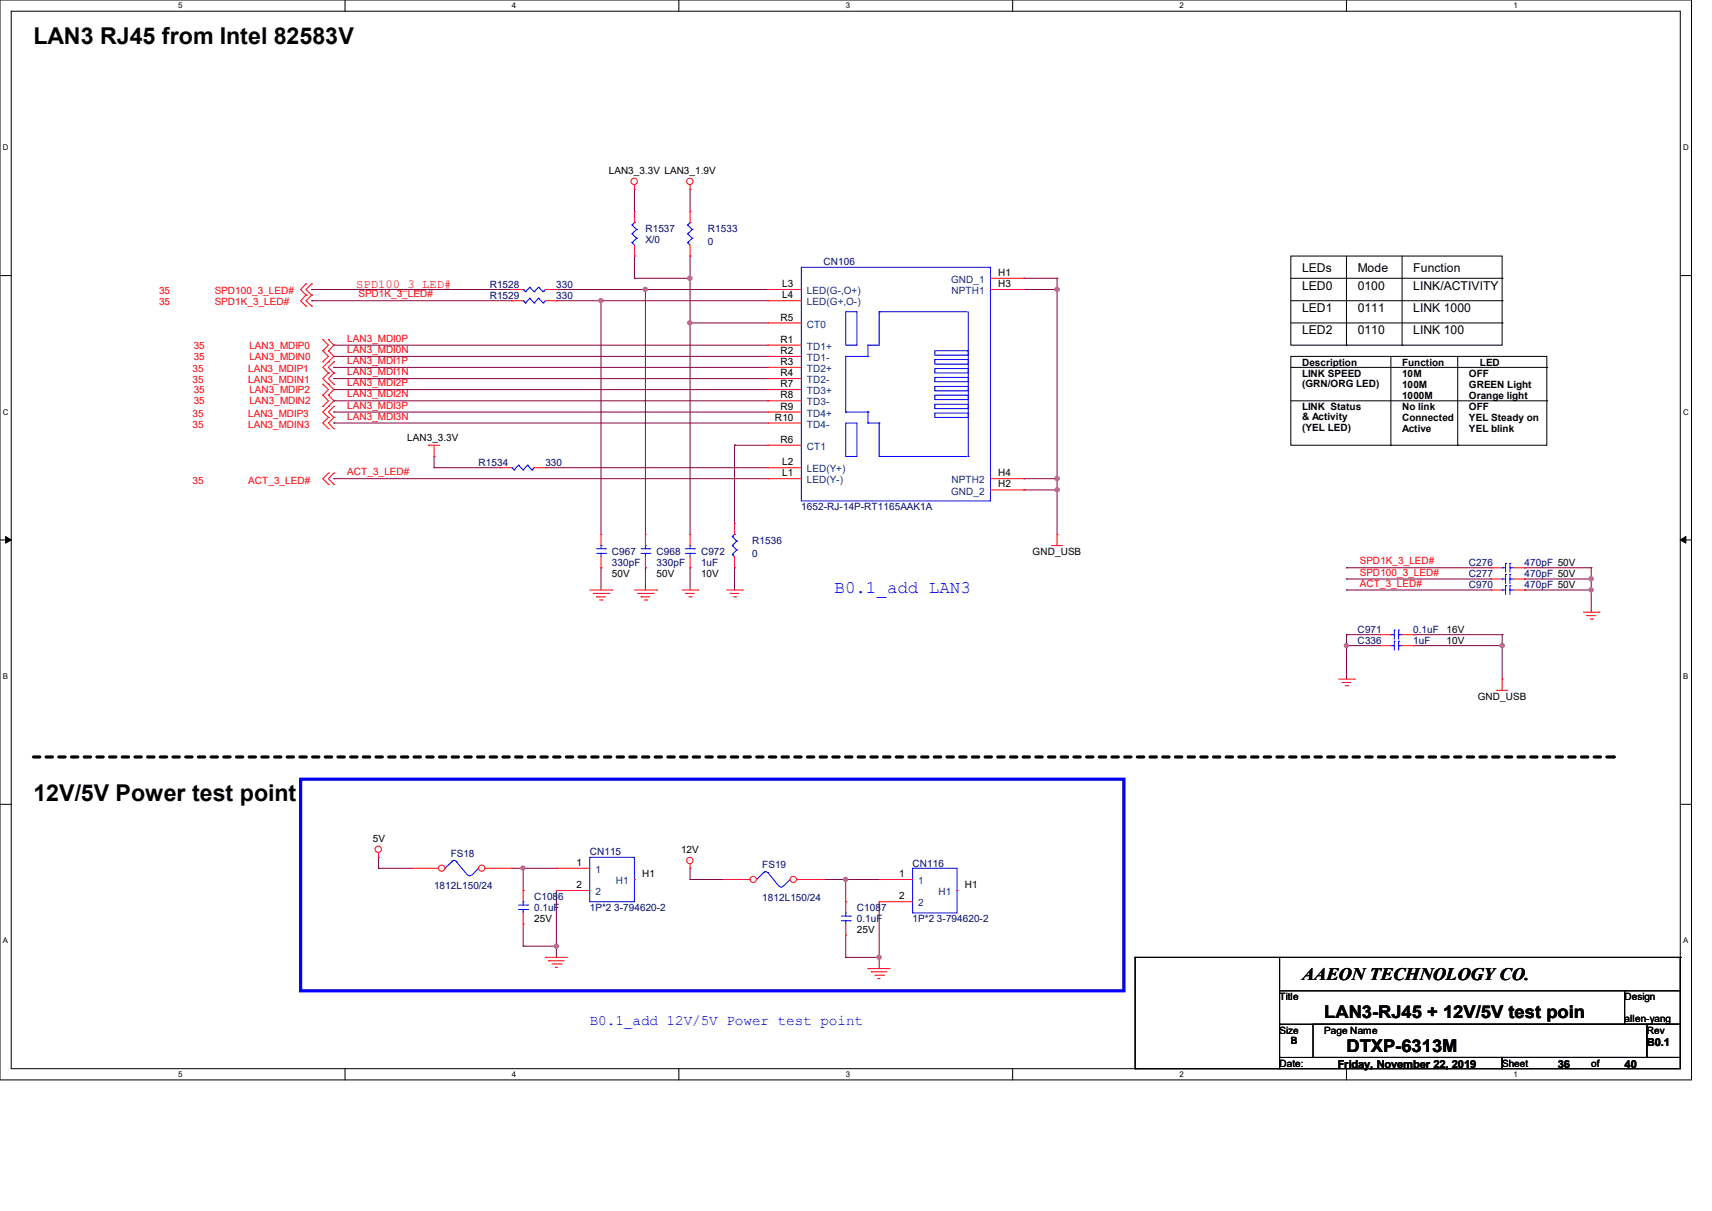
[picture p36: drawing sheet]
<svg xmlns="http://www.w3.org/2000/svg" width="297mm" height="210mm" viewBox="0 0 297 210" stroke-linecap="round" stroke-linejoin="round" font-family="sans-serif">
<defs><g id="words">
<g font-size="4">
<text x="5.8" y="7.6">LAN3 RJ45 from Intel 82583V</text>
<text x="5.8" y="138.9">12V/5V Power test point</text>
</g>
<text font-size="3" fill="#00f" x="144.8" y="102.8">B0.1_add LAN3</text>
<g font-size="3">
<text x="225.9" y="169.9">AAEON TECHNOLOGY CO.</text>
<text x="229.7" y="176.6">LAN3-RJ45 + 12V/5V test poin</text>
<text x="233.6" y="182.4">DTXP-6313M</text>
</g>
<text font-size="2.5" fill="#00f" x="102.3" y="177.7">B0.1_add 12V/5V Power test point</text>
<g font-size="2.1">
<text x="225.9" y="47.1">LEDs</text>
<text x="235.5" y="47.1">Mode</text>
<text x="245.2" y="47.1">Function</text>
<text x="225.9" y="50.2">LED0</text>
<text x="235.5" y="50.2">0100</text>
<text x="245.2" y="50.2">LINK/ACTIVITY</text>
<text x="225.9" y="54.1">LED1</text>
<text x="225.9" y="58">LED2</text>
<text x="235.5" y="54.1">0111</text>
<text x="235.5" y="58">0110</text>
<text x="245.2" y="54.1">LINK 1000</text>
<text x="245.2" y="58">LINK 100</text>
</g>
<text font-size="2.1" fill="#f00" x="61.8" y="49.9">SPD100_3_LED#</text>
<g font-size="1.9">
<text x="232.1" y="185.2">Friday, November 22, 2019</text>
<text x="270.3" y="185.2">36</text>
<text x="281.9" y="185.2">40</text>
<text x="285.7" y="181.3">B0.1</text>
</g>
<g font-size="1.7">
<text x="105.6" y="30.2">LAN3_3.3V LAN3_1.9V</text>
<text x="173.2" y="47.8">H1</text>
<text x="135.7" y="51.7">L4</text>
<text x="135.7" y="49.8">L3</text>
<text x="173.2" y="49.8">H3</text>
<text x="135.4" y="55.6">R5</text>
<text x="135.4" y="59.4">R1</text>
<text x="135.4" y="61.4">R2</text>
<text x="135.4" y="63.3">R3</text>
<text x="135.4" y="65.2">R4</text>
<text x="225.9" y="65.3">LINK SPEED</text>
<text x="225.9" y="63.4">Description</text>
<text x="243.2" y="65.3">10M</text>
<text x="243.2" y="63.4">Function</text>
<text x="254.8" y="65.3">OFF</text>
<text x="256.7" y="63.4">LED</text>
<text x="135.4" y="67.1">R7</text>
<text x="135.4" y="69.1">R8</text>
<text x="135.4" y="71">R9</text>
<text x="225.9" y="67.1">(GRN/ORG LED)</text>
<text x="225.9" y="71.1">LINK Status</text>
<text x="243.2" y="67.3">100M</text>
<text x="243.2" y="69.2">1000M</text>
<text x="243.2" y="71.1">No link</text>
<text x="254.8" y="69.2">Orange light</text>
<text x="254.8" y="67.3">GREEN Light</text>
<text x="254.8" y="71.1">OFF</text>
<text x="70.7" y="76.5">LAN3_3.3V</text>
<text x="134.4" y="72.9">R10</text>
<text x="135.4" y="76.8">R6</text>
<text x="225.9" y="72.9">&amp; Activity</text>
<text x="225.9" y="74.7">(YEL LED)</text>
<text x="243.2" y="73.1">Connected</text>
<text x="243.2" y="75">Active</text>
<text x="254.8" y="73.1">YEL Steady on</text>
<text x="254.8" y="75">YEL blink</text>
<text x="135.7" y="80.7">L2</text>
<text x="135.7" y="82.6">L1</text>
<text x="173.2" y="82.6">H4</text>
<text x="173.2" y="84.5">H2</text>
<text x="106.2" y="100.1">50V</text>
<text x="113.9" y="100.1">50V</text>
<text x="121.6" y="100.1">10V</text>
<text x="179.1" y="96.2">GND_USB</text>
<text x="250.9" y="109.7">16V</text>
<text x="250.9" y="111.7">10V</text>
<text x="256.4" y="121.3">GND_USB</text>
<text x="64.7" y="146">5V</text>
<text x="118.1" y="148">12V</text>
<text x="100" y="150.2">1</text>
<text x="100" y="154">2</text>
<text x="111.4" y="152.1">H1</text>
<text x="156" y="152.1">1</text>
<text x="156" y="156">2</text>
<text x="167.4" y="154">H1</text>
<text x="92.7" y="159.9">25V</text>
<text x="148.7" y="161.8">25V</text>
<text x="222" y="173.4">Title</text>
<text x="281.8" y="173.4">Design</text>
<text x="222" y="179.2">Size</text>
<text x="229.7" y="179.2">Page Name</text>
<text x="281.8" y="177.3">allen-yang</text>
<text x="285.7" y="179.2">Rev</text>
<text x="222" y="185">Date:</text>
<text x="223.9" y="181.1">B</text>
<text x="260.6" y="185">Sheet</text>
<text x="276" y="185">of</text>
</g>
<g font-size="1.7" fill="#000080">
<text x="112" y="40.2">R1537</text>
<text x="122.8" y="40.2">R1533</text>
<text x="112" y="42.2">X/0</text>
<text x="122.8" y="42.5">0</text>
<text x="142.9" y="46">CN106</text>
<text x="85" y="49.9">R1528</text>
<text x="85" y="51.8">R1529</text>
<text x="96.5" y="49.9">330</text>
<text x="96.5" y="51.8">330</text>
<text x="83" y="80.8">R1534</text>
<text x="94.6" y="80.8">330</text>
<text x="139" y="88.5">1652-RJ-14P-RT1165AAK1A</text>
<text x="130.5" y="94.3">R1536</text>
<text x="106.2" y="96.2">C967</text>
<text x="106.2" y="98.1">330pF</text>
<text x="113.9" y="96.2">C968</text>
<text x="113.9" y="98.1">330pF</text>
<text x="121.6" y="96.2">C972</text>
<text x="121.6" y="98.1">1uF</text>
<text x="130.5" y="96.6">0</text>
<text x="254.8" y="98.1">C276</text>
<text x="254.8" y="100.1">C277</text>
<text x="264.5" y="98.1">470pF 50V</text>
<text x="264.5" y="100.1">470pF 50V</text>
<text x="254.8" y="102">C970</text>
<text x="264.5" y="102">470pF 50V</text>
<text x="235.5" y="109.7">C971</text>
<text x="235.5" y="111.7">C336</text>
<text x="245.2" y="109.7">0.1uF</text>
<text x="245.2" y="111.7">1uF</text>
<text x="78.2" y="148.5">FS18</text>
<text x="102.3" y="148.3">CN115</text>
<text x="75.3" y="154.1">1812L150/24</text>
<text x="132.2" y="150.4">FS19</text>
<text x="158.3" y="150.3">CN116</text>
<text x="92.7" y="156">C1086</text>
<text x="92.7" y="158">0.1uF</text>
<text x="102.3" y="158">1P*2 3-794620-2</text>
<text x="132.2" y="156.2">1812L150/24</text>
<text x="148.7" y="158">C1087</text>
<text x="148.7" y="159.9">0.1uF</text>
<text x="158.3" y="159.9">1P*2 3-794620-2</text>
</g>
<g font-size="1.7" fill="#f00">
<text x="27.6" y="53">35</text>
<text x="27.6" y="51.1">35</text>
<text x="37.3" y="53">SPD1K_3_LED#</text>
<text x="37.3" y="51.1">SPD100_3_LED#</text>
<text x="62.2" y="51.6">SPD1K_3_LED#</text>
<text x="60.2" y="59.3">LAN3_MDI0P</text>
<text x="33.4" y="64.6">35</text>
<text x="33.6" y="60.5">35</text>
<text x="33.6" y="62.4">35</text>
<text x="43.1" y="64.6">LAN3_MDIP1</text>
<text x="43.3" y="60.5">LAN3_MDIP0</text>
<text x="43.3" y="62.4">LAN3_MDIN0</text>
<text x="60.2" y="63.1">LAN3_MDI1P</text>
<text x="60.2" y="61.2">LAN3_MDI0N</text>
<text x="60.2" y="65.1">LAN3_MDI1N</text>
<text x="33.4" y="66.5">35</text>
<text x="33.6" y="68.2">35</text>
<text x="33.6" y="70.1">35</text>
<text x="43.1" y="66.5">LAN3_MDIN1</text>
<text x="43.3" y="68.2">LAN3_MDIP2</text>
<text x="43.3" y="70.1">LAN3_MDIN2</text>
<text x="60.2" y="68.9">LAN3_MDI2N</text>
<text x="60.2" y="67">LAN3_MDI2P</text>
<text x="60.2" y="70.9">LAN3_MDI3P</text>
<text x="33.4" y="72.3">35</text>
<text x="33.4" y="74.2">35</text>
<text x="43.1" y="72.3">LAN3_MDIP3</text>
<text x="43.1" y="74.2">LAN3_MDIN3</text>
<text x="60.2" y="72.8">LAN3_MDI3N</text>
<text x="33.4" y="83.9">35</text>
<text x="43.1" y="83.9">ACT_3_LED#</text>
<text x="60.2" y="82.4">ACT_3_LED#</text>
<text x="235.9" y="97.9">SPD1K_3_LED#</text>
<text x="235.9" y="99.8">SPD100_3_LED#</text>
<text x="235.9" y="101.7">ACT_3_LED#</text>
</g>
<g font-size="1.7" fill="#004080">
<text x="140" y="53">LED(G+,O-)</text>
<text x="140" y="51">LED(G-,O+)</text>
<text x="165" y="49.1">GND_1</text>
<text x="165.1" y="51">NPTH1</text>
<text x="140" y="56.8">CT0</text>
<text x="140" y="60.7">TD1+</text>
<text x="140" y="62.6">TD1-</text>
<text x="140" y="64.5">TD2+</text>
<text x="140" y="66.5">TD2-</text>
<text x="140" y="68.4">TD3+</text>
<text x="140" y="70.3">TD3-</text>
<text x="140" y="72.3">TD4+</text>
<text x="140" y="74.2">TD4-</text>
<text x="140" y="78">CT1</text>
<text x="140" y="81.9">LED(Y+)</text>
<text x="140" y="83.8">LED(Y-)</text>
<text x="165.1" y="83.8">NPTH2</text>
<text x="165" y="85.8">GND_2</text>
<text x="103.3" y="151.4">1</text>
<text x="103.3" y="155.2">2</text>
<text x="106.8" y="153.3">H1</text>
<text x="159.3" y="153.3">1</text>
<text x="162.8" y="155.2">H1</text>
<text x="159.3" y="157.2">2</text>
</g>
<g font-size="1.4">
<text x="30.9" y="1.4">5</text>
<text x="88.8" y="1.4">4</text>
<text x="146.7" y="1.4">3</text>
<text x="204.6" y="1.4">2</text>
<text x="262.6" y="1.4">1</text>
<text x=".5" y="26.1">D</text>
<text x="292" y="26.1">D</text>
<text x=".5" y="71.9">C</text>
<text x="292" y="71.9">C</text>
<text x=".5" y="117.8">B</text>
<text x="292" y="117.8">B</text>
<text x=".5" y="163.6">A</text>
<text x="292" y="163.6">A</text>
<text x="30.9" y="186.8">5</text>
<text x="88.8" y="186.8">4</text>
<text x="146.7" y="186.8">3</text>
<text x="204.6" y="186.8">2</text>
<text x="262.6" y="186.8">1</text>
</g>
</g></defs>
<path d="M0 0h293.5v187.3h-293.5zM1.9 1.9h289.6v183.4h-289.6z" fill="none" stroke="#000" stroke-width=".17"/>
<g fill="#fff">
<path d="M30.9 .2h.8v1.5h-.8z"/>
<path d="M30.9 185.5h.8v1.6h-.8z"/>
</g>
<path d="M59.9 0v1.9M59.9 185.3v2" fill="none" stroke="#000" stroke-width=".17"/>
<g fill="#fff">
<path d="M88.8 .2h.8v1.5h-.8z"/>
<path d="M88.8 185.5h.8v1.6h-.8z"/>
</g>
<path d="M117.8 0v1.9M117.8 185.3v2" fill="none" stroke="#000" stroke-width=".17"/>
<g fill="#fff">
<path d="M146.7 .2h.8v1.5h-.8z"/>
<path d="M146.7 185.5h.8v1.6h-.8z"/>
</g>
<path d="M175.7 0v1.9M175.7 185.3v2" fill="none" stroke="#000" stroke-width=".17"/>
<g fill="#fff">
<path d="M204.6 .2h.8v1.5h-.8z"/>
<path d="M204.6 185.5h.8v1.6h-.8z"/>
</g>
<path d="M233.6 0v1.9M233.6 185.3v2" fill="none" stroke="#000" stroke-width=".17"/>
<g fill="#fff">
<path d="M262.6 .2h.7v1.5h-.7z"/>
<path d="M262.6 185.5h.7v1.6h-.7z"/>
<path d="M.5 24.8h1v1.6h-1z"/>
<path d="M292 24.8h1v1.6h-1z"/>
<path d="M.5 70.7h1v1.5h-1z"/>
<path d="M292 70.7h1v1.5h-1z"/>
</g>
<path d="M0 47.8h1.9M291.5 47.8h2" fill="none" stroke="#000" stroke-width=".17"/>
<g fill="#fff">
<path d="M.5 116.5h.9v1.6h-.9z"/>
<path d="M292 116.5h.9v1.6h-.9z"/>
</g>
<path d="M0 93.6h1.9M291.5 93.6h2" fill="none" stroke="#000" stroke-width=".17"/>
<path d="M1 93l.9 .6-.9 .6zM291.5 93.6l1-.6v1.2z" fill="#000" stroke="#000" stroke-width=".17"/>
<g fill="#fff">
<path d="M.5 162.4h.9v1.5h-.9z"/>
<path d="M292 162.4h.9v1.5h-.9z"/>
</g>
<g fill="none" stroke="#000" stroke-width=".17">
<path d="M223.9 44.4h36.7v15.5h-36.7zM223.9 48.3h36.7M223.9 52.2h36.7M223.9 56h36.7M233.6 59.9h.1M233.6 44.4v15.5M243.2 59.9h.1M243.2 44.4v15.5M260.6 48.3h.1M260.6 52.2h.1M260.6 56h.1M223.9 61.8h44.5v15.4h-44.5z"/>
<path d="M223.9 63.7h44.5M223.9 69.5h44.5M241.3 77.2h.1M241.3 61.8v15.4M252.9 77.2h.1M252.9 61.8v15.4M268.4 63.7h.1M268.4 69.5h.1M0 139.5h1.9M291.5 139.5h2M196.9 166h.1M196.9 166h94.6"/>
<path d="M196.9 166v19.3M222 171.8h69.5v5.8h-69.5zM222 166h.1M222 166v5.8M222 177.6v5.8M227.8 177.6h57.9v5.8h-57.9zM281.9 177.6h.1M281.9 171.8v5.8M285.7 177.6h5.8v5.8h-5.8zM291.5 166h.1M291.5 166v5.8M196.9 185.3h.1"/>
<path d="M196.9 185.3h25.1M222 183.4h38.6v1.9h-38.6zM222 183.4h.1M222 185.3h.1M260.6 183.4h30.9v1.9h-30.9z"/>
</g>
<path d="M5.8 131.3h274.1" fill="none" stroke="#000" stroke-width=".55" stroke-dasharray="1.1 1.1"/>
<circle cx="279.9" cy="131.3" r=".28" fill="#000" stroke-dasharray="1.1 1.1"/>
<path d="M52.2 135.1h142.8v36.7h-142.8z" fill="none" stroke="#00f" stroke-width=".55"/>
<g fill="none" stroke="#800040" stroke-width=".17">
<path d="M110.1 32.9h.1M110.1 32.9v3.8M119.7 32.9h.1M119.7 32.9v3.8M54.1 52.2h.1M54.1 50.2h.1M54.1 50.2h34.7M54.1 52.2h34.7M57.9 59.9h.1M57.9 59.9h75.3M96.5 50.2h.1M96.5 52.2h.1"/>
<path d="M96.5 50.2h36.7M96.5 52.2h36.7M104.3 52.2h.1M104.3 52.2v40.5M110.1 44.4h.1M110.1 48.3h.1M110.1 44.4v3.9M110.1 48.3h9.6M112 50.2h.1M112 50.2v42.5M119.7 56h.1M119.7 44.4h.1"/>
<path d="M119.7 48.3h.1M119.7 44.4v48.3M119.7 56h13.5M177.6 48.3h.1M177.6 50.2h.1M177.6 50.2h5.8M177.6 48.3h5.8M183.4 48.3h.1M183.4 50.2h.1M183.4 48.3v44.4M57.9 63.7h.1M57.9 61.8h.1"/>
<path d="M57.9 73.4h.1M57.9 69.5h.1M57.9 67.6h.1M57.9 65.7h.1M57.9 71.5h.1M57.9 63.7h75.3M57.9 61.8h75.3M57.9 73.4h75.3M57.9 69.5h75.3M57.9 67.6h75.3M57.9 65.7h75.3M57.9 71.5h75.3"/>
<path d="M75.3 79.2h.1M75.3 79.2v1.9M127.4 77.2h.1M127.4 77.2h5.8M127.4 77.2v13.6M57.9 83h.1M57.9 83h75.3M75.3 81.1h.1M75.3 81.1h11.6M94.6 81.1h.1M94.6 81.1h38.6M104.3 98.5h.1"/>
<path d="M104.3 98.5v3.8M112 98.5h.1M112 98.5v3.8M119.7 98.5h.1M119.7 98.5v3.8M127.4 98.5h.1M127.4 98.5v3.8M177.6 83h.1M177.6 85h.1M177.6 83h5.8M177.6 85h5.8M183.4 83h.1"/>
<path d="M183.4 85h.1M233.6 98.5h.1M233.6 98.5h25.1M264.5 98.5h.1M264.5 98.5h11.6M276.1 98.5h.1M276.1 98.5v7.7M233.6 100.4h.1M233.6 102.3h.1M233.6 110.1h.1M233.6 112h.1M233.6 100.4h25.1"/>
<path d="M233.6 102.3h25.1M233.6 110.1h5.8M233.6 112h5.8M233.6 110.1v7.7M245.2 110.1h.1M245.2 112h.1M245.2 110.1h15.4M245.2 112h15.4M260.6 112h.1M260.6 110.1h.1M260.6 110.1v7.7M264.5 100.4h.1"/>
<path d="M264.5 102.3h.1M264.5 100.4h11.6M264.5 102.3h11.6M276.1 100.4h.1M276.1 102.3h.1M65.7 148.7h.1M65.7 150.6h.1M65.7 148.7v1.9M65.7 150.6h5.8M88.8 150.6h7.7M90.8 150.6h.1M90.8 154.4h.1"/>
<path d="M90.8 150.6v3.8M96.5 150.6h.1M96.5 154.4v11.6M119.7 150.6h.1M119.7 152.5h.1M119.7 150.6v1.9M119.7 152.5h5.8M142.9 152.5h9.6M146.7 152.5h.1M146.7 156.4h.1M146.7 152.5v3.9M152.5 152.5h.1"/>
<path d="M152.5 156.4v11.6M90.8 164.1h.1M90.8 160.2v3.9M90.8 164.1h5.7M96.5 164.1h.1M96.5 166h.1M146.7 166h.1M146.7 162.2v3.8M146.7 166h5.8M152.5 166h.1M152.5 168h.1"/>
</g>
<g fill="#f0f" stroke="#f0f" stroke-width=".17">
<circle cx="276" cy="100.4" r=".36"/>
<circle cx="276" cy="102.3" r=".36"/>
<circle cx="260.6" cy="112" r=".37"/>
<circle cx="233.6" cy="112" r=".36"/>
<circle cx="119.7" cy="56" r=".37"/>
<circle cx="119.7" cy="48.3" r=".37"/>
<circle cx="183.4" cy="50.2" r=".37"/>
<circle cx="183.4" cy="83" r=".37"/>
<circle cx="183.4" cy="84.9" r=".37"/>
<circle cx="112" cy="50.2" r=".36"/>
<circle cx="104.2" cy="52.1" r=".36"/>
<circle cx="90.7" cy="150.6" r=".37"/>
<circle cx="96.5" cy="164.1" r=".37"/>
<circle cx="146.7" cy="152.5" r=".36"/>
<circle cx="152.5" cy="166" r=".36"/>
</g>
<g fill="none" stroke="#f00" stroke-width=".17">
<path d="M110.1 32.9h.1M110.1 36.7h.1M110.1 32v.9M110.1 36.7v1.9M119.7 32.9h.1M119.7 32v.9M53.1 51.2h.1M53.1 53.1h.1M53.1 49.2h.1M53.1 51.2l-.9 1 .9 .9M53.1 49.2l-.9 1 .9 1M54.1 51.2h.1"/>
<path d="M54.1 53.1h.1M54.1 49.2h.1M54.1 51.2l-1 1 1 .9M54.1 49.2l-1 1 1 1M56 58.9h.1M56 58.9l1 1-1 .9M57 58.9h.1M57 58.9l.9 1-.9 .9M110.1 44.4h.1M110.1 42.5v1.9M133.2 52.2h.1M133.2 50.2h.1"/>
<path d="M133.2 56h.1M133.2 59.9h.1M133.2 52.2h5.8M133.2 50.2h5.8M133.2 56h5.8M133.2 59.9h5.8M171.8 50.2h5.8M171.8 48.3h5.8M177.6 48.3h.1M177.6 50.2h.1M56 60.8h.1M56 62.7h.1"/>
<path d="M56 68.5h.1M56 66.6h.1M56 70.5h.1M56 60.8l1 1-1 .9M56 66.6l1 1-1 .9M56 68.5l1 1-1 1M57 64.7h.1M57 66.6h.1M57 70.5h.1M57 72.4h.1M57 74.3h.1M57 60.8h.1"/>
<path d="M57 62.7h.1M57 68.5h.1M57 64.7l-1 1 1.9 1.9-.9 .9M57 70.5l-1 1 1 .9M57 72.4l-1 1 1 .9M57 60.8l.9 1-1.9 1.9 1 1M57 68.5l.9 1-.9 1M57.9 64.7h.1M57.9 66.6h.1M57.9 70.5h.1M57.9 72.4h.1M57.9 74.3h.1"/>
<path d="M57.9 62.7h.1M57.9 64.7l-.9 1 .9 .9M57.9 70.5l-.9 1 .9 .9M57.9 72.4l-.9 1 .9 .9M57.9 62.7l-.9 1 .9 1M74.3 77.2h.1M74.3 77.2h2M75.3 79.2h.1M75.3 77.2v2M133.2 61.8h.1M133.2 63.7h.1M133.2 65.7h.1"/>
<path d="M133.2 67.6h.1M133.2 69.5h.1M133.2 71.5h.1M133.2 73.4h.1M133.2 77.2h.1M133.2 77.2h5.8M133.2 61.8h5.8M133.2 63.7h5.8M133.2 65.7h5.8M133.2 67.6h5.8M133.2 69.5h5.8M133.2 71.5h5.8"/>
<path d="M133.2 73.4h5.8M57 82h.1M57 84h.1M57 82l-1 1 1 1M57.9 82h.1M57.9 84h.1M57.9 82l-.9 1 .9 1M104.3 98.5h.1M104.3 92.7h.1M104.3 92.7v1.9M104.3 96.5v2M112 98.5h.1"/>
<path d="M112 92.7h.1M112 92.7v1.9M112 96.5v2M119.7 98.5h.1M119.7 92.7h.1M119.7 92.7v1.9M119.7 96.5v2M127.4 98.5h.1M127.4 90.8h.1M127.4 90.8v1.9M127.4 96.5v2M133.2 81.1h.1"/>
<path d="M133.2 83h.1M133.2 81.1h5.8M133.2 83h5.8M171.8 83h5.8M171.8 85h5.8M177.6 83h.1M177.6 85h.1M182.5 94.6h.1M182.5 94.6h1.9M183.4 92.7h.1M183.4 92.7v1.9M258.7 98.5h.1"/>
<path d="M258.7 98.5h1.9M262.6 98.5h1.9M264.5 98.5h.1M102.3 102.3h3.9M102.9 102.9h2.7M103.5 103.5h.1M103.5 103.5h1.5M104.1 104.1h.3M104.4 104.1h.1M105.6 102.9h.1M106.2 102.3h.1M110.1 102.3h3.8"/>
<path d="M110.6 102.9h2.7M111.2 103.5h.1M111.2 103.5h1.5M111.8 104.1h.4M112.2 104.1h.1M113.3 102.9h.1M113.9 102.3h.1M118.4 102.3h2.7M118.9 102.9h.1M118.9 102.9h1.6M119.5 103.5h.4M119.9 103.5h.1"/>
<path d="M121.1 102.3h.1M126.1 102.3h2.7M126.7 102.9h.1M126.7 102.9h1.5M127.2 103.5h.4M127.6 103.5h.1M128.8 102.3h.1M232.2 117.8h2.7M232.8 118.4h.1M232.8 118.4h1.6M233.4 118.9h.4M233.8 118.9h.1"/>
<path d="M234.9 117.8h.1M239.4 110.1h.1M239.4 112h.1M239.4 110.1h1.9M239.4 112h1.9M243.2 110.1h2M243.2 112h2M245.2 110.1h.1M245.2 112h.1M259.7 119.7h.1M259.7 119.7h1.9M260.6 117.8h.1"/>
<path d="M260.6 117.8v1.9M274.7 106.2h2.7M275.3 106.8h.1M275.3 106.8h1.5M275.9 107.4h.4M276.3 107.4h.1M277.4 106.2h.1M65.7 148.7h.1M65.7 147.9v.8M119.7 150.6h.1M119.7 149.8v.8M146.7 156.4h.1"/>
<path d="M146.7 156.4v1.9M94.6 166h.1M94.6 166h3.9M95.2 166.6h.1M95.2 166.6h2.7M95.8 167.2h1.5M96.4 167.8h.1M96.4 167.8h.3M97.3 167.2h.1M146.7 162.2h.1M146.7 160.2v2M150.6 168h.1"/>
<path d="M150.6 168h3.8M151.2 168.5h.1M151.2 168.5h2.7M151.8 169.1h1.5M152.3 169.7h.1M152.3 169.7h.4M153.3 169.1h.1"/>
<circle cx="110" cy="31.5" r=".55"/>
<circle cx="119.7" cy="31.5" r=".55"/>
<circle cx="65.6" cy="147.3" r=".55"/>
<circle cx="119.7" cy="149.2" r=".55"/>
</g>
<g fill="none" stroke="#00f" stroke-width=".17">
<path d="M109.6 39h.1M109.6 39l.8 .8M110.1 38.6h.1M110.1 38.6l-.5 .4M110.4 39.8h.1M110.4 39.8l-.8 .8M109.6 42.1h.1M109.6 40.6h.1M109.6 42.1l.5 .4M109.6 40.6l.8 .7M110.4 41.3h.1M110.4 41.3l-.8 .8"/>
<path d="M139 46.4h32.8v40.5h-32.8zM146.7 54.1h2v5.8h-2zM150.6 59.9h.1M150.6 59.9v1.9M152.5 54.1h.1M152.5 54.1h15.3M152.5 54.1v5.8h-1.9M168 54.1v25.1M146.7 73.4h2v5.8h-2zM146.7 71.5h.1M146.7 61.8h.1M146.7 61.8v9.7"/>
<path d="M146.7 71.5h3.9M146.7 61.8h3.9M150.6 73.4h.1M150.6 61.8h.1M150.6 71.5h.1M150.6 73.4h1.9M150.6 71.5v1.9M152.5 73.4h.1M152.5 79.2h.1M152.5 73.4v5.8M152.5 79.2h15.3M162.2 60.8h5.8v.8h-5.8z"/>
<path d="M162.2 62.4h5.8v.8h-5.8zM162.2 67h5.8v.8h-5.8zM162.2 70.1h5.8v.8h-5.8zM162.2 65.4h5.8v.8h-5.8zM162.2 63.9h5.8v.8h-5.8zM162.2 68.5h5.8v.8h-5.8zM162.2 71.6h5.8v.8h-5.8zM168 79.2h.1M103.5 95.2h1.5M103.5 96h1.5M104.3 94.6h.1M104.3 96h.1"/>
<path d="M104.3 94.6v.6M104.3 96v.5M105 95.2h.1M105 96h.1M111.2 95.2h1.5M111.2 96h1.5M112 94.6h.1M112 96h.1M112 94.6v.6M112 96v.5M112.7 95.2h.1M112.7 96h.1"/>
<path d="M118.9 95.2h1.6M118.9 96h1.6M119.7 94.6h.1M119.7 96h.1M119.7 94.6v.6M119.7 96v.5M120.5 95.2h.1M120.5 96h.1M127 93h.1M127 96.1h.1M127 94.6h.1M127 93l.8 .9"/>
<path d="M127 96.1l.4 .4M127 94.6l.8 .8M127.4 92.7h.1M127.4 92.7l-.4 .3M127.8 95.4h.1M127.8 93.9h.1M127.8 95.4l-.8 .7M127.8 93.9l-.8 .7M260.6 98.5h.1M260.6 98.5h.6M261.2 97.7h.1M261.2 97.7v1.5"/>
<path d="M262 97.7h.1M262 98.5h.1M262 98.5h.6M262 97.7v1.5M241.3 110.1h.1M241.3 112h.1M241.3 110.1h.6M241.3 112h.6M241.9 109.3h.1M241.9 111.2h.1M241.9 109.3v1.5M241.9 111.2v1.5"/>
<path d="M242.7 109.3h.1M242.7 110.1h.1M242.7 111.2h.1M242.7 112h.1M242.7 110.1h.5M242.7 109.3v1.5M242.7 111.2v1.5M242.7 112h.5M132.4 151.3l.4-.1 .4 .2M132.5 151.3h.1M132.5 151.3l-1.2 1.2M133.2 151.3h.1"/>
<path d="M133.2 151.3l1.9 2.4M135.9 153.6l-.4 .2-.3-.2M137.1 152.5h.1M137.1 152.5l-1.2 1.2M146 158.9h1.5M146 159.7h1.5M146.7 158.3h.1M146.7 159.7h.1M146.7 158.3v.6M146.7 159.7v.5M147.5 158.9h.1M147.5 159.7h.1"/>
</g>
<circle cx="130.7" cy="152.5" r=".54" fill="#fff" stroke="#f00" stroke-width=".17"/>
<path d="M125.5 152.5h.1M125.5 152.5h4.6" fill="none" stroke="#f00" stroke-width=".17"/>
<circle cx="137.6" cy="152.5" r=".54" fill="#fff" stroke="#f00" stroke-width=".17"/>
<g fill="none" stroke="#f00" stroke-width=".17">
<path d="M119.7 36.7h.1M119.7 36.7v1.9M88.8 50.2h.1M88.8 52.2h.1M88.8 50.2h2M88.8 52.2h2M94.6 50.2h1.9M94.6 52.2h1.9M96.5 50.2h.1M96.5 52.2h.1M119.7 44.4h.1M119.7 42.5v1.9"/>
<path d="M86.9 81.1h.1M86.9 81.1h1.9M92.7 81.1h1.9M94.6 81.1h.1M258.7 100.4h.1M258.7 102.3h.1M258.7 100.4h1.9M258.7 102.3h1.9M262.6 100.4h1.9M262.6 102.3h1.9M264.5 100.4h.1M264.5 102.3h.1"/>
<path d="M90.8 154.4h.1M90.8 154.4v2M90.8 158.3v1.9M96.5 150.6h.1M96.5 154.4h.1M96.5 150.6h5.8M96.5 154.4h5.8M110.1 152.5h.1M138.2 152.5h4.7M142.9 152.5h.1M152.5 152.5h.1M152.5 156.4h.1"/>
<path d="M152.5 152.5h5.8M152.5 156.4h5.8M166 154.4h.1M90.8 160.2h.1"/>
</g>
<g fill="none" stroke="#00f" stroke-width=".17">
<path d="M119.3 39h.1M119.3 39l.8 .8M119.7 38.6h.1M119.7 38.6l-.4 .4M120.1 39.8h.1M120.1 39.8l-.8 .8M90.8 50.2h.1M90.8 52.2h.1M90.8 50.2l.3 .4M90.8 52.2l.3 .3M91.1 50.6h.1M91.1 52.5h.1"/>
<path d="M91.9 49.8h.1M91.9 51.7h.1M91.9 49.8l-.8 .8M91.9 49.8l.8 .8M91.9 51.7l-.8 .8M91.9 51.7l.8 .8M92.7 50.6h.1M92.7 52.5h.1M93.4 49.8h.1M93.4 51.7h.1M93.4 49.8l.8 .8M93.4 49.8l-.7 .8"/>
<path d="M93.4 51.7l.8 .8M93.4 51.7l-.7 .8M94.2 50.6h.1M94.2 52.5h.1M94.6 50.2l-.4 .4M94.6 52.2l-.4 .3M119.3 42.1h.1M119.3 40.6h.1M119.3 42.1l.4 .4M119.3 40.6l.8 .7M120.1 41.3h.1M120.1 41.3l-.8 .8"/>
<path d="M88.8 81.1h.1M88.8 81.1l.4 .4M89.2 81.5h.1M90 80.7h.1M90 80.7l-.8 .8M90 80.7l.8 .8M90.8 81.5h.1M91.5 80.7h.1M91.5 80.7l.8 .8M91.5 80.7l-.7 .8M92.3 81.5h.1M92.7 81.1l-.4 .4"/>
<path d="M261.2 99.6h.1M261.2 99.6v1.6M262 99.6h.1M262 99.6v1.6M260.6 100.4h.1M260.6 102.3h.1M260.6 100.4h.6M260.6 102.3h.6M261.2 101.6h.1M261.2 101.6v1.5M262 100.4h.1M262 101.6h.1"/>
<path d="M262 102.3h.1M262 100.4h.6M262 101.6v1.5M262 102.3h.6M78.4 149.4a.57 .57 0 0 1 .8 0M78.4 149.4h.1M78.4 149.4l-1.2 1.2M79.2 149.4h.1M79.2 149.4l1.9 2.4M81.8 151.7l-.3 .2-.3-.2M83 150.6h.1M83 150.6l-1.1 1.2"/>
<path d="M90 157h1.5M90 157.7h1.5M90.8 156.4h.1M90.8 157.7h.1M90.8 156.4v.6M90.8 157.7v.6M91.5 157h.1M91.5 157.7h.1M102.3 148.7h7.8v7.7h-7.8zM158.3 150.6h7.7v7.7h-7.7z"/>
</g>
<circle cx="76.6" cy="150.6" r=".54" fill="#fff" stroke="#f00" stroke-width=".17"/>
<path d="M71.5 150.6h.1M71.5 150.6h4.6" fill="none" stroke="#f00" stroke-width=".17"/>
<circle cx="83.6" cy="150.6" r=".54" fill="#fff" stroke="#f00" stroke-width=".17"/>
<path d="M84.2 150.6h4.6M88.8 150.6h.1" fill="none" stroke="#f00" stroke-width=".17"/>
<g fill="#f0f" stroke="#f0f" stroke-width=".17">
<circle cx="276" cy="100.4" r=".36"/>
<circle cx="276" cy="102.3" r=".36"/>
<circle cx="260.6" cy="112" r=".37"/>
<circle cx="233.6" cy="112" r=".36"/>
<circle cx="119.7" cy="56" r=".37"/>
<circle cx="119.7" cy="48.3" r=".37"/>
<circle cx="183.4" cy="50.2" r=".37"/>
<circle cx="183.4" cy="83" r=".37"/>
<circle cx="183.4" cy="84.9" r=".37"/>
<circle cx="112" cy="50.2" r=".36"/>
<circle cx="104.2" cy="52.1" r=".36"/>
<circle cx="90.7" cy="150.6" r=".37"/>
<circle cx="96.5" cy="164.1" r=".37"/>
<circle cx="146.7" cy="152.5" r=".36"/>
<circle cx="152.5" cy="166" r=".36"/>
</g>
<use href="#words"/>
</svg>
